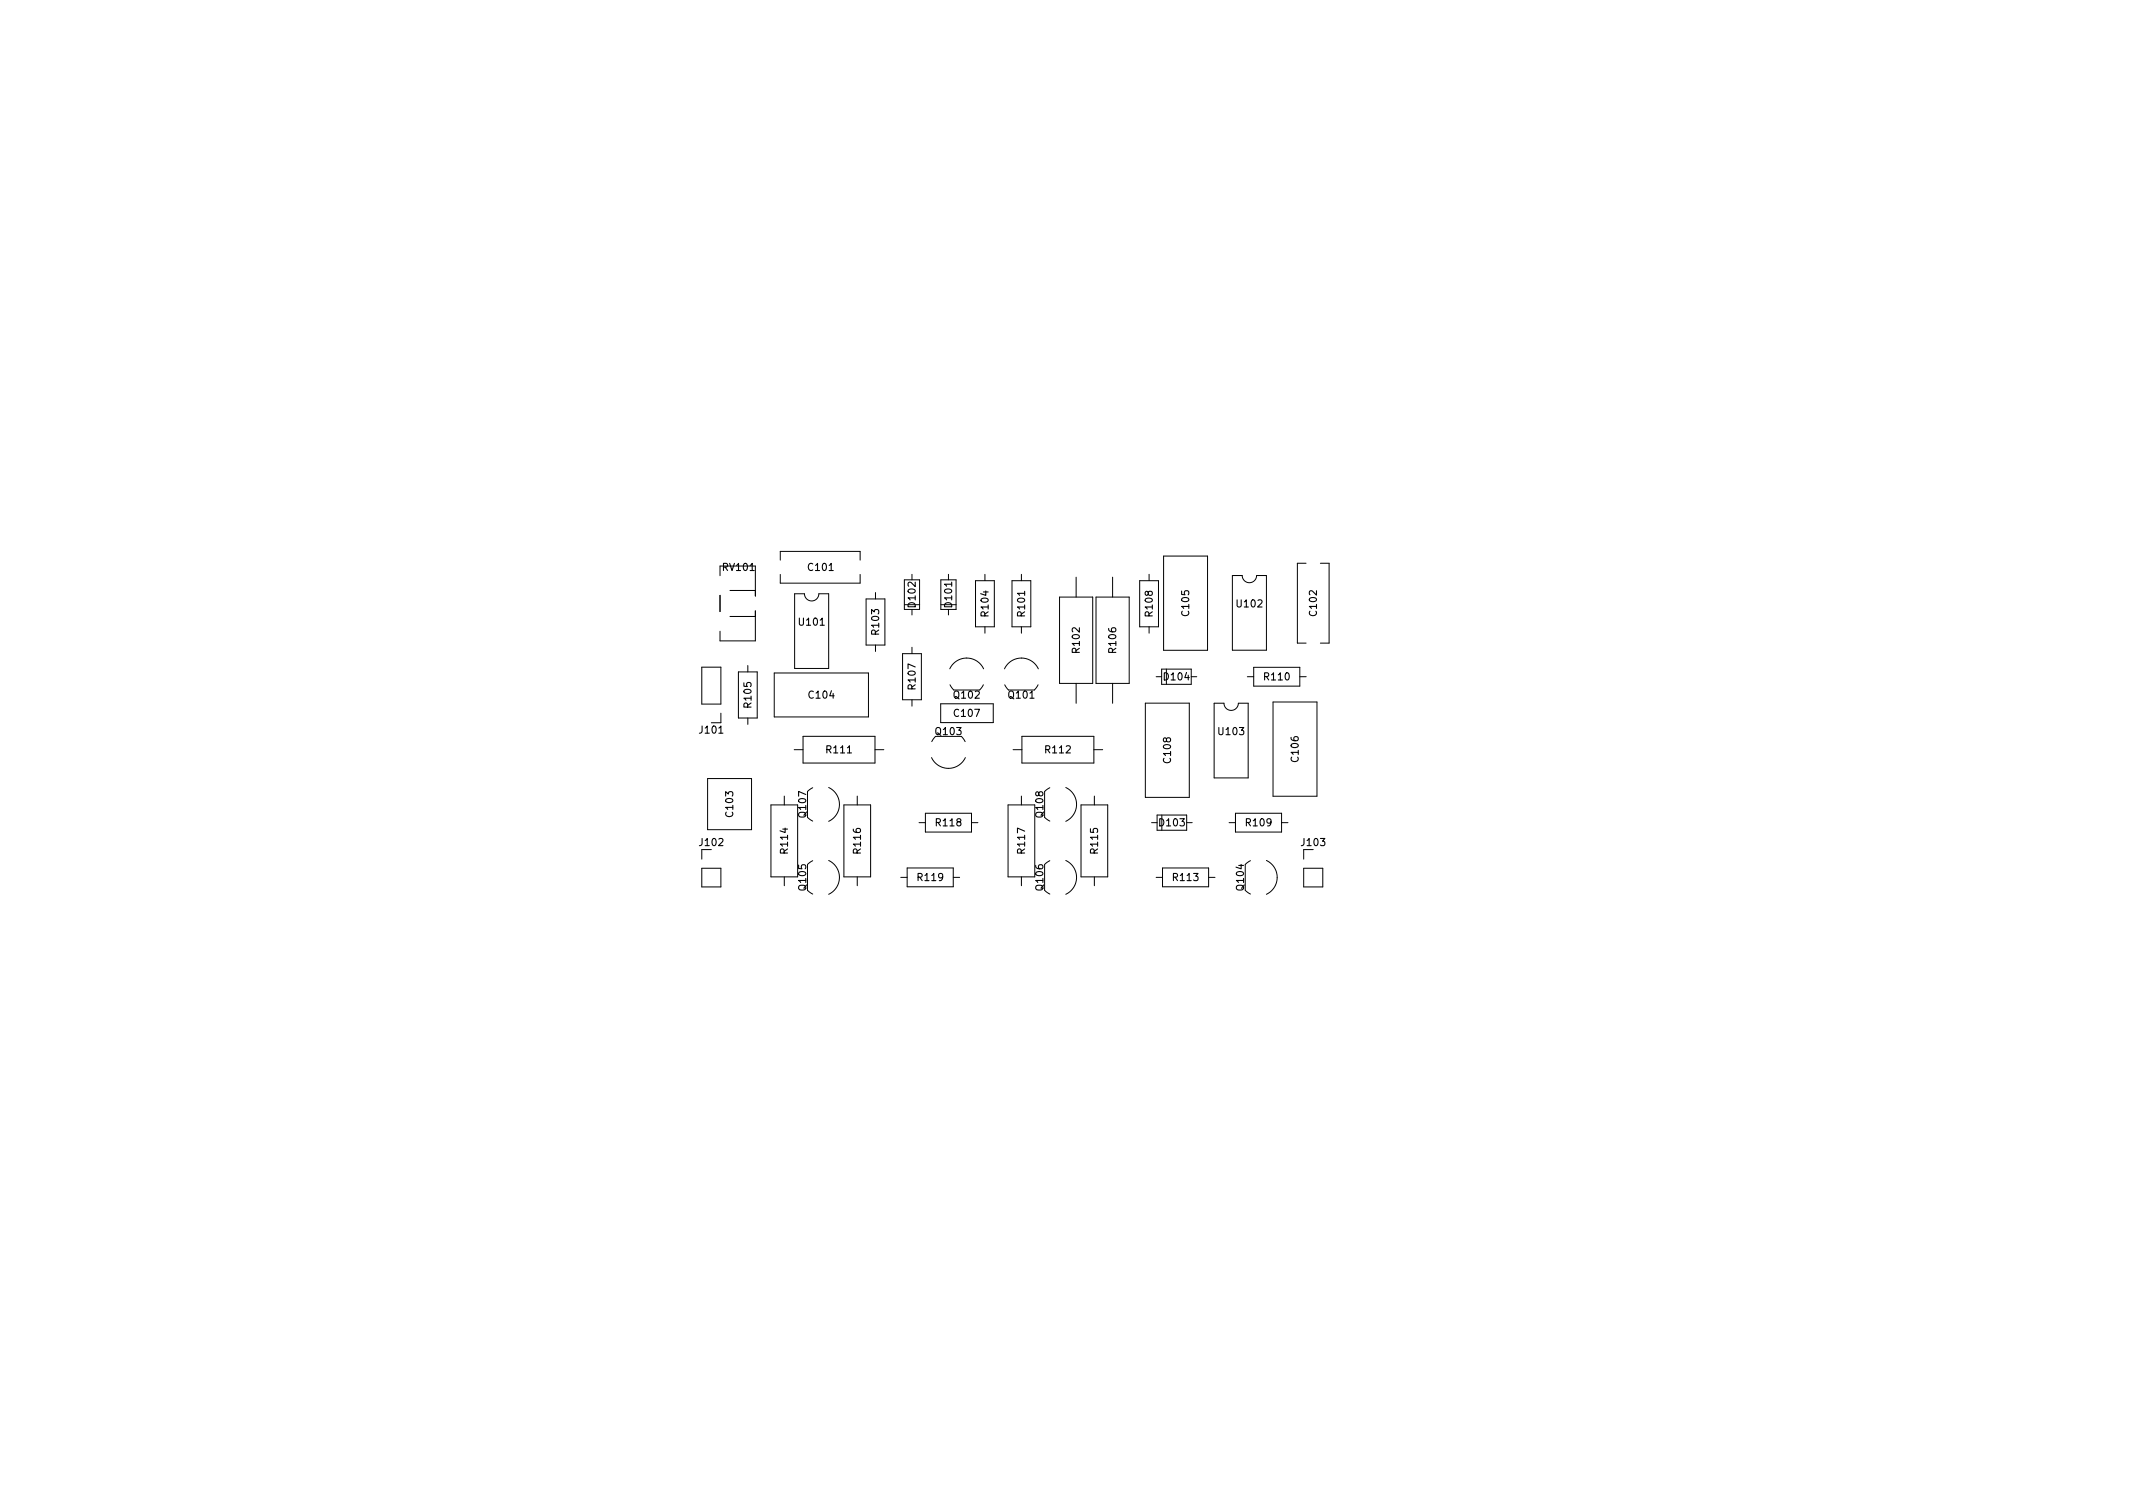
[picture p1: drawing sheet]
<svg xmlns="http://www.w3.org/2000/svg" width="297mm" height="210mm" viewBox="0 0 297 210" stroke-linecap="round" stroke-linejoin="round" font-family="sans-serif">
<defs><g id="words">
<g font-size="1.4">
<text x="100.7" y="79.5">RV101</text>
<text x="112.6" y="79.5">C101</text>
<text x="111.4" y="87.1">U101</text>
<text x="122.4" y="88.3" transform="rotate(-90 122.4 88.3)">R103</text>
<text x="127.5" y="84.5" transform="rotate(-90 127.5 84.5)">D102</text>
<text x="132.6" y="84.5" transform="rotate(-90 132.6 84.5)">D101</text>
<text x="137.7" y="85.7" transform="rotate(-90 137.7 85.7)">R104</text>
<text x="142.7" y="85.7" transform="rotate(-90 142.7 85.7)">R101</text>
<text x="160.5" y="85.7" transform="rotate(-90 160.5 85.7)">R108</text>
<text x="165.6" y="85.7" transform="rotate(-90 165.6 85.7)">C105</text>
<text x="172.3" y="84.6">U102</text>
<text x="183.4" y="85.7" transform="rotate(-90 183.4 85.7)">C102</text>
<text x="127.5" y="95.9" transform="rotate(-90 127.5 95.9)">R107</text>
<text x="150.4" y="90.8" transform="rotate(-90 150.4 90.8)">R102</text>
<text x="155.4" y="90.8" transform="rotate(-90 155.4 90.8)">R106</text>
<text x="162.2" y="94.7">D104</text>
<text x="176.1" y="94.7">R110</text>
<text x="104.6" y="98.4" transform="rotate(-90 104.6 98.4)">R105</text>
<text x="112.7" y="97.3">C104</text>
<text x="132.9" y="97.3">Q102</text>
<text x="133" y="99.8">C107</text>
<text x="140.5" y="97.3">Q101</text>
<text x="97.5" y="102.1">J101</text>
<text x="115.2" y="104.9">R111</text>
<text x="130.4" y="102.3">Q103</text>
<text x="145.7" y="104.9">R112</text>
<text x="163.1" y="106.1" transform="rotate(-90 163.1 106.1)">C108</text>
<text x="169.8" y="102.3">U103</text>
<text x="180.8" y="106" transform="rotate(-90 180.8 106)">C106</text>
<text x="102.1" y="113.6" transform="rotate(-90 102.1 113.6)">C103</text>
<text x="112.3" y="113.7" transform="rotate(-90 112.3 113.7)">Q107</text>
<text x="145.3" y="113.7" transform="rotate(-90 145.3 113.7)">Q108</text>
<text x="97.5" y="117.8">J102</text>
<text x="109.7" y="118.8" transform="rotate(-90 109.7 118.8)">R114</text>
<text x="119.9" y="118.8" transform="rotate(-90 119.9 118.8)">R116</text>
<text x="130.4" y="115">R118</text>
<text x="142.7" y="118.8" transform="rotate(-90 142.7 118.8)">R117</text>
<text x="152.9" y="118.8" transform="rotate(-90 152.9 118.8)">R115</text>
<text x="161.5" y="115">D103</text>
<text x="173.6" y="115">R109</text>
<text x="181.3" y="117.8">J103</text>
<text x="112.3" y="123.9" transform="rotate(-90 112.3 123.9)">Q105</text>
<text x="127.9" y="122.7">R119</text>
<text x="145.3" y="123.9" transform="rotate(-90 145.3 123.9)">Q106</text>
<text x="163.4" y="122.7">R113</text>
<text x="173.2" y="123.9" transform="rotate(-90 173.2 123.9)">Q104</text>
</g>
</g></defs>
<g fill="none" stroke="#000" stroke-width=".14">
<path d="M108.7 78v-1.2h11.1v1.2M108.7 80v1.2h11.1v-1.2M127 80v.7M132.1 80v.7M137.2 80v.9M142.2 80v.9M160 80v.9M162 77.4h6.2v13.1h-6.2zM181.9 78.4h-1.2v11.1h1.2M183.9 78.4h1.2v11.1h-1.2M97.7 92.9h2.7v5.1h-2.7zM100.3 80.2v-1.4h4.9v4.2"/>
<path d="M100.3 82.9v2.3M100.4 99.3v1.3h-1.3M101.7 82.2h3.5M101.7 85.8h3.5M102.8 93.6h2.6v6.4h-2.6zM104.1 92.7v.9M104.1 100v.9M105.2 85.1v4.1h-4.9v-1.3M107.8 93.7h13.1v6.1h-13.1zM110.7 82.7h1.3a1 1 0 0 0 1 1 1 1 0 0 0 1-1h1.4v10.4h-4.7zM120.6 83.4h2.6v6.4h-2.6zM121.9 82.5v.9"/>
<path d="M121.9 89.8v.9M125.7 91h2.6v6.4h-2.6zM125.9 80.7h2.2v4.2h-2.2zM125.9 84.2h2.2M127 84.9v.7M127 90.1v.9M127 97.4v.9M131 98h7.3v2.6h-7.3zM131 80.7h2.1v4.2h-2.1zM131 84.2h2.1M132.1 84.9v.7M132.3 93.1a2.6 2.6 0 0 1 2.3-1.5 2.6 2.6 0 0 1 2.4 1.5"/>
<path d="M132.3 95.4l.5 .7h3.6l.5-.7M135.9 80.9h2.6v6.4h-2.6zM137.2 87.3v.9M139.9 93.1a2.6 2.6 0 0 1 2.3-1.5 2.6 2.6 0 0 1 2.4 1.5M139.9 95.4l.5 .7h3.6l.6-.7M140.9 80.9h2.6v6.4h-2.6zM142.2 87.3v.9M147.6 83.1h4.6v12.1h-4.6zM149.9 80.4v2.7M149.9 95.2v2.7M152.6 83.1h4.6v12.1h-4.6zM154.9 80.4v2.7"/>
<path d="M154.9 95.2v2.7M158.7 80.9h2.6v6.4h-2.6zM159.5 97.9h6.1v13.1h-6.1zM160 87.3v.9M161 94.2h.8M161.8 93.2h4.1v2.1h-4.1zM162.4 93.2v2.1M165.9 94.2h.8M169.1 97.9h1.3a1 1 0 0 0 1 1 1 1 0 0 0 1.1-1h1.3v10.4h-4.7zM171.6 80.1h1.4a1 1 0 0 0 1 1 1 1 0 0 0 1-1h1.4v10.4h-4.8zM173.7 94.2h.9M174.6 92.9h6.4v2.6h-6.4z"/>
<path d="M177.3 97.7h6.1v13.2h-6.1zM181 94.2h.9M97.7 118.3v1.3M98.5 108.4h6.2v7.1h-6.2zM107.4 112.1h3.7v10h-3.7zM109.2 110.8v1.3M110.6 104.4h1.2M111.8 102.5h10v3.7h-10zM113.2 119.8l-.7 .6v3.6l.7 .5M113.2 109.7l-.7 .5v3.6l.7 .5M115.4 119.8a2.6 2.6 0 0 1 1.5 2.4 2.6 2.6 0 0 1-1.5 2.3M115.4 109.7a2.6 2.6 0 0 1 1.5 2.3 2.6 2.6 0 0 1-1.5 2.4"/>
<path d="M117.5 112.1h3.7v10h-3.7zM119.4 110.8v1.3M121.8 104.4h1.3M128 114.5h.9M128.9 113.2h6.4v2.7h-6.4zM129.7 105.5a2.6 2.6 0 0 0 2.4 1.5 2.6 2.6 0 0 0 2.3-1.5M129.8 103.3l.5-.8h3.6l.5 .8M135.3 114.5h.9M140.4 112.1h3.7v10h-3.7zM141.1 104.4h1.2M142.2 110.8v1.3M142.3 102.5h10v3.7h-10z"/>
<path d="M146.2 119.8l-.7 .6v3.6l.7 .5M146.2 109.7l-.7 .5v3.6l.7 .5M148.4 119.8a2.6 2.6 0 0 1 1.5 2.4 2.6 2.6 0 0 1-1.5 2.3M148.4 109.7a2.6 2.6 0 0 1 1.5 2.3 2.6 2.6 0 0 1-1.5 2.4M150.5 112.1h3.8v10h-3.8zM152.3 104.4h1.3M152.4 110.8v1.3M160.4 114.5h.7M161.1 113.5h4.2v2.1h-4.2zM161.8 113.5v2.1M165.3 114.5h.7M171.2 114.5h.8"/>
<path d="M172 113.2h6.5v2.7h-6.5zM174.1 119.8l-.7 .6v3.6l.7 .5M176.4 119.8a2.6 2.6 0 0 1 1.5 2.4 2.6 2.6 0 0 1-1.5 2.3M178.5 114.5h.9M181.6 118.3v1.3M97.7 120.9h2.7v2.6h-2.7zM109.2 122.1v1.2M119.4 122.1v1.2M125.4 122.2h.9M126.3 120.9h6.5v2.6h-6.5zM132.8 122.2h.8M142.2 122.1v1.2"/>
<path d="M152.4 122.1v1.2M161 122.2h.9M161.9 120.9h6.4v2.6h-6.4zM168.3 122.2h.9M181.6 120.9h2.6v2.6h-2.6z"/>
</g>
<use href="#words"/>
</svg>
